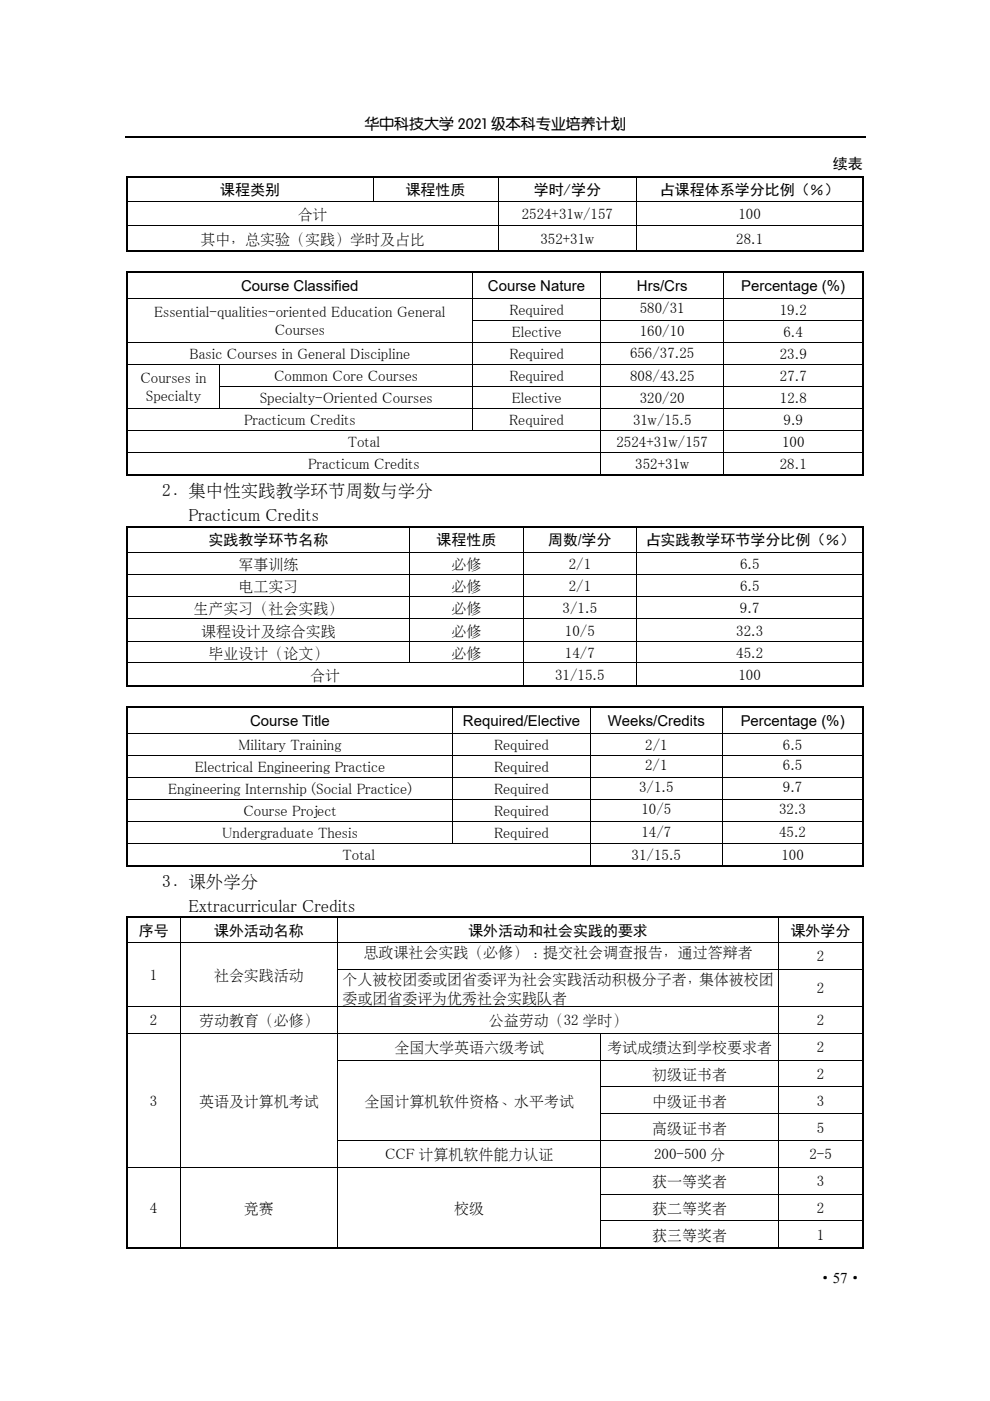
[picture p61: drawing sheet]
<svg xmlns="http://www.w3.org/2000/svg" width="210mm" height="297mm" viewBox="0 0 210 297" stroke-linecap="round" stroke-linejoin="round" font-family="sans-serif">
<defs><g id="words">
<g font-size="3.7">
<text x="34.4" y="105.2">2．集中性实践教学环节周数与学分</text>
<text x="40" y="110.4">Practicum Credits</text>
<text x="34.4" y="188">3．课外学分</text>
<text x="40" y="193.3">Extracurricular Credits</text>
</g>
<g font-size="3.2">
<text x="77.3" y="27.3">华中科技大学 2021 级本科专业培养计划</text>
<text x="176.7" y="35.8">续表</text>
<text x="46.7" y="41.3">课程类别</text>
<text x="86" y="41.3">课程性质</text>
<text x="113.2" y="41.3">学时/学分</text>
<text x="140" y="41.3">占课程体系学分比例（％）</text>
<text x="63.1" y="46.5">合计</text>
<text x="110.7" y="46.5">2524+31w/157</text>
<text x="156.6" y="46.5">100</text>
<text x="42.5" y="51.6">其中，总实验（实践）学时及占比</text>
<text x="114.6" y="51.6">352+31w</text>
<text x="156.2" y="51.6">28.1</text>
<text x="51.2" y="61.7">Course Classified</text>
<text x="103.5" y="61.7">Course Nature</text>
<text x="135.1" y="61.7">Hrs/Crs</text>
<text x="157.2" y="61.7">Percentage (%)</text>
<text x="32.7" y="67.2">Essential-qualities-oriented Education General</text>
<text x="58.3" y="71.1">Courses</text>
<text x="108" y="66.8">Required</text>
<text x="108.6" y="71.5">Elective</text>
<text x="135.7" y="66.5">580/31</text>
<text x="135.7" y="71.1">160/10</text>
<text x="165.4" y="66.8">19.2</text>
<text x="166.2" y="71.5">6.4</text>
<text x="40.2" y="76.1">Basic Courses in General Discipline</text>
<text x="108" y="76.1">Required</text>
<text x="133.6" y="75.8">656/37.25</text>
<text x="165.4" y="76.1">23.9</text>
<text x="29.8" y="81.2">Courses in</text>
<text x="58.1" y="80.8">Common Core Courses</text>
<text x="108" y="80.8">Required</text>
<text x="133.6" y="80.8">808/43.25</text>
<text x="165.4" y="80.8">27.7</text>
<text x="30.9" y="85.1">Specialty</text>
<text x="55.1" y="85.5">Specialty-Oriented Courses</text>
<text x="108.6" y="85.5">Elective</text>
<text x="135.7" y="85.5">320/20</text>
<text x="165.4" y="85.5">12.8</text>
<text x="51.8" y="90.1">Practicum Credits</text>
<text x="73.7" y="94.8">Total</text>
<text x="108" y="90.1">Required</text>
<text x="130.8" y="94.8">2524+31w/157</text>
<text x="134.3" y="90.1">31w/15.5</text>
<text x="165.9" y="94.8">100</text>
<text x="166.2" y="90.1">9.9</text>
<text x="65.4" y="99.5">Practicum Credits</text>
<text x="134.7" y="99.5">352+31w</text>
<text x="165.4" y="99.5">28.1</text>
<text x="44.2" y="115.6">实践教学环节名称</text>
<text x="92.6" y="115.6">课程性质</text>
<text x="116.3" y="115.6">周数/学分</text>
<text x="136.9" y="115.6">占实践教学环节学分比例（％）</text>
<text x="50.6" y="120.7">军事训练</text>
<text x="50.6" y="125.4">电工实习</text>
<text x="95.8" y="120.7">必修</text>
<text x="95.8" y="125.4">必修</text>
<text x="120.6" y="120.7">2/1</text>
<text x="120.6" y="125.4">2/1</text>
<text x="157" y="120.7">6.5</text>
<text x="157" y="125.4">6.5</text>
<text x="41.1" y="130.1">生产实习（社会实践）</text>
<text x="95.8" y="130.1">必修</text>
<text x="119.3" y="130.1">3/1.5</text>
<text x="157" y="130.1">9.7</text>
<text x="42.7" y="134.7">课程设计及综合实践</text>
<text x="95.8" y="134.7">必修</text>
<text x="119.8" y="134.7">10/5</text>
<text x="156.2" y="134.7">32.3</text>
<text x="44.2" y="139.4">毕业设计（论文）</text>
<text x="95.8" y="139.4">必修</text>
<text x="119.8" y="139.4">14/7</text>
<text x="156.2" y="139.4">45.2</text>
<text x="65.8" y="144.1">合计</text>
<text x="117.8" y="144.1">31/15.5</text>
<text x="156.6" y="144.1">100</text>
<text x="53" y="153.9">Course Title</text>
<text x="98.2" y="153.9">Required/Elective</text>
<text x="128.9" y="153.9">Weeks/Credits</text>
<text x="157.1" y="153.9">Percentage (%)</text>
<text x="50.6" y="159">Military Training</text>
<text x="104.8" y="159">Required</text>
<text x="136.9" y="159">2/1</text>
<text x="166.1" y="159">6.5</text>
<text x="41.3" y="163.6">Electrical Engineering Practice</text>
<text x="104.8" y="163.6">Required</text>
<text x="135.6" y="168">3/1.5</text>
<text x="136.8" y="163.3">2/1</text>
<text x="166.1" y="168">9.7</text>
<text x="166.1" y="163.3">6.5</text>
<text x="35.7" y="168.3">Engineering Internship (Social Practice)</text>
<text x="51.6" y="173">Course Project</text>
<text x="104.8" y="168.3">Required</text>
<text x="104.8" y="173">Required</text>
<text x="136" y="172.7">10/5</text>
<text x="165.3" y="172.7">32.3</text>
<text x="47.1" y="177.7">Undergraduate Thesis</text>
<text x="104.8" y="177.7">Required</text>
<text x="136" y="177.4">14/7</text>
<text x="165.3" y="177.4">45.2</text>
<text x="72.6" y="182.3">Total</text>
<text x="134" y="182.3">31/15.5</text>
<text x="165.7" y="182.3">100</text>
<text x="29.4" y="198.4">序号</text>
<text x="45.4" y="198.4">课外活动名称</text>
<text x="77.1" y="203">思政课社会实践（必修）：提交社会调查报告，通过答辩者</text>
<text x="99.3" y="198.4">课外活动和社会实践的要求</text>
<text x="167.7" y="198.4">课外学分</text>
<text x="173.3" y="203.8">2</text>
<text x="31.8" y="207.8">1</text>
<text x="45.4" y="207.8">社会实践活动</text>
<text x="72.6" y="208.7">个人被校团委或团省委评为社会实践活动积极分子者，集体被校团</text>
<text x="72.6" y="212.6">委或团省委评为优秀社会实践队者</text>
<text x="173.3" y="210.6">2</text>
<text x="31.8" y="217.4">2</text>
<text x="42.2" y="217.4">劳动教育（必修）</text>
<text x="103.7" y="217.4">公益劳动（32 学时）</text>
<text x="173.3" y="217.4">2</text>
<text x="83.7" y="223.1">全国大学英语六级考试</text>
<text x="128.8" y="223.1">考试成绩达到学校要求者</text>
<text x="173.3" y="223.1">2</text>
<text x="138.3" y="228.8">初级证书者</text>
<text x="173.3" y="228.8">2</text>
<text x="31.8" y="234.5">3</text>
<text x="42.2" y="234.5">英语及计算机考试</text>
<text x="77.3" y="234.5">全国计算机软件资格、水平考试</text>
<text x="138.3" y="234.5">中级证书者</text>
<text x="173.3" y="234.5">3</text>
<text x="81.7" y="245.8">CCF 计算机软件能力认证</text>
<text x="138.3" y="240.1">高级证书者</text>
<text x="138.7" y="245.8">200-500 分</text>
<text x="171.7" y="245.8">2-5</text>
<text x="173.3" y="240.1">5</text>
<text x="138.3" y="251.5">获一等奖者</text>
<text x="173.3" y="251.5">3</text>
<text x="31.8" y="257.2">4</text>
<text x="51.8" y="257.2">竞赛</text>
<text x="96.4" y="257.2">校级</text>
<text x="138.3" y="257.2">获二等奖者</text>
<text x="173.3" y="257.2">2</text>
<text x="138.3" y="262.9">获三等奖者</text>
<text x="173.3" y="262.9">1</text>
<text x="173.5" y="272.1">·57·</text>
</g>
</g></defs>
<path d="M26.5 29.1h157" fill="none" stroke="#000" stroke-width=".25"/>
<g fill="#000">
<path d="M26.8 37.3h.4v.3h-.4zM79.1 37.6h.1zM105.6 37.6h.1zM135 37.6h.1zM182.8 37.3h.4v.3h-.4zM26.8 57.6h.4v.3h-.4zM100.2 57.9h.1zM127.3 57.9h.2zM153.4 57.9h.2zM182.8 53h.4v.3h-.4zM182.8 57.6h.4v.3h-.4zM26.8 67.9h.4v.1h-.4z"/>
<path d="M26.8 81.9h.4v.1h-.4zM26.8 111.5h.4v.4h-.4zM86.8 111.8l.2 .1zM110.9 111.8l.2 .1zM135 111.8l.1 .1zM182.8 100.6h.4v.3h-.4zM182.8 111.5h.4v.4h-.4zM182.8 111.5h.4v.3h-.4zM26.8 149.8h.4v.3h-.4zM96 150.1h.2zM125.1 150.1h.2zM153.2 150.1h.1z"/>
<path d="M182.8 145.2h.4v.3h-.4zM182.8 149.8h.4v.3h-.4zM26.8 194.4h.4v.3h-.4zM38.1 194.7h.2zM71.5 194.7h.2zM165.1 194.7h.1zM182.8 183.4h.4v.4h-.4zM182.8 194.4h.4v.3h-.4zM26.8 205.4h.4v.1h-.4zM38.1 205.4h.2v.1h-.2zM26.8 224.7h.4v.2h-.4zM26.8 230.4h.4v.1h-.4z"/>
<path d="M26.8 236.1h.4v.1h-.4zM38.1 224.7h.2v.2h-.2zM38.1 230.4h.2v.1h-.2zM38.1 236.1h.2v.1h-.2zM71.5 230.4h.2v.1h-.2zM71.5 236.1h.2v.1h-.2zM26.8 241.7h.4v.2h-.4zM26.8 253.1h.4v.2h-.4zM26.8 258.8h.4v.1h-.4zM38.1 241.7h.2v.2h-.2zM38.1 253.1h.2v.2h-.2zM38.1 258.8h.2v.1h-.2z"/>
<path d="M71.5 253.1h.2v.2h-.2zM71.5 258.8h.2v.1h-.2zM182.8 264.4h.4v.4h-.4z"/>
</g>
<g fill="none" stroke="#000" stroke-width=".34">
<path d="M26.8 37.4h156M27 37.6v5M183 37.6v5M26.8 53.1h156M26.8 57.7h156M27 42.8v5M27 48v5.3M27 57.9v5.3M183 42.8v5M183 48v5.3M183 57.9v5.3M27 63.4v4.5"/>
<path d="M27 68v4.5M27 72.7v4.5M27 77.4v4.5M183 63.4v4.5M183 68v4.5M183 72.7v4.5M183 77.4v4.5M27 82v4.6M27 86.7v4.5M27 91.4v4.5M27 96.1v4.8M183 82v4.6"/>
<path d="M183 86.7v4.5M183 91.4v4.5M183 96.1v4.8M26.8 100.7h156M26.8 111.7h156M27 111.9v5.2M27 117.3v4.5M183 111.9v5.2M183 117.3v4.5M27 122v4.5M27 126.6v4.5M27 131.3v4.5"/>
<path d="M27 136v4.5M183 122v4.5M183 126.6v4.5M183 131.3v4.5M183 136v4.5M26.8 145.4h156M26.8 149.9h156M27 140.7v4.8M27 150.1v5.3M27 155.5v4.5M183 140.7v4.8M183 150.1v5.3"/>
<path d="M183 155.5v4.5M27 160.2v4.5M27 164.9v4.5M27 169.5v4.6M27 174.2v4.5M27 178.9v4.9M183 160.2v4.5M183 164.9v4.5M183 169.5v4.6M183 174.2v4.5M183 178.9v4.9M26.8 183.6h156"/>
<path d="M26.8 194.5h156M27 194.7v5M27 199.9v5.5M183 194.7v5M183 199.9v5.5M27 205.5v7.8M27 213.5v5.5M27 219.2v5.5M183 205.5v7.8M183 213.5v5.5M183 219.2v5.5M27 224.9v5.5"/>
<path d="M27 230.5v5.6M27 236.2v5.5M183 224.9v5.5M183 230.5v5.6M183 236.2v5.5M27 241.9v5.5M27 247.6v5.5M27 253.3v5.5M27 258.9v5.9M183 241.9v5.5M183 247.6v5.5M183 253.3v5.5"/>
<path d="M183 258.9v5.9M26.8 264.6h156"/>
</g>
<g fill="none" stroke="#000" stroke-width=".21">
<path d="M79.2 37.6v5M105.6 37.6v5M135 37.6v5M26.8 42.7h156.4M26.8 47.9h156.4M100.2 57.9v5.3M105.6 42.8v5M105.6 48v5M127.4 57.9v5.3M135 42.8v5M135 48v5M153.5 57.9v5.3"/>
<path d="M26.8 63.3h156.4M26.8 72.6h156.4M26.8 77.3h156.4M46.7 77.4v4.5M100.2 67.9h83M100.2 63.4v4.5M100.2 68v4.5M100.2 72.7v4.5M100.2 77.4v4.5M127.4 63.4v4.5M127.4 68v4.5M127.4 72.7v4.5"/>
<path d="M127.4 77.4v4.5M153.5 63.4v4.5M153.5 68v4.5M153.5 72.7v4.5M153.5 77.4v4.5M26.8 86.6h156.4M26.8 91.3h156.4M26.8 96h156.4M46.6 82h136.6M46.7 82v4.6M100.2 82v4.6M100.2 86.7v4.5"/>
<path d="M127.4 82v4.6M127.4 86.7v4.5M127.4 91.4v4.5M127.4 96.1v4.5M153.5 82v4.6M153.5 86.7v4.5M153.5 91.4v4.5M153.5 96.1v4.5M26.8 117.2h156.4M86.9 111.9v5.2M86.9 117.3v4.5M111 111.9v5.2"/>
<path d="M111 117.3v4.5M135 111.9v5.2M135 117.3v4.5M26.8 121.9h156.4M26.8 126.6h156.4M26.8 131.2h156.4M26.8 135.9h156.4M86.9 122v4.5M86.9 126.6v4.5M86.9 131.3v4.5M86.9 136v4.5M111 122v4.5"/>
<path d="M111 126.6v4.5M111 131.3v4.5M111 136v4.5M135 122v4.5M135 126.6v4.5M135 131.3v4.5M135 136v4.5M26.8 140.6h156.4M26.8 155.4h156.4M96.1 150.1v5.3M96.1 155.5v4.5M111 140.7v4.5"/>
<path d="M125.2 150.1v5.3M125.2 155.5v4.5M135 140.7v4.5M153.2 150.1v5.3M153.2 155.5v4.5M26.8 160.1h156.4M26.8 164.8h156.4M26.8 169.5h156.4M26.8 174.1h156.4M26.8 178.8h156.4M96.1 160.2v4.5M96.1 164.9v4.5"/>
<path d="M96.1 169.5v4.6M96.1 174.2v4.5M125.2 160.2v4.5M125.2 164.9v4.5M125.2 169.5v4.6M125.2 174.2v4.5M125.2 178.9v4.5M153.2 160.2v4.5M153.2 164.9v4.5M153.2 169.5v4.6M153.2 174.2v4.5M153.2 178.9v4.5"/>
<path d="M26.8 199.8h156.4M38.2 194.7v5M38.2 199.9v5.5M71.6 194.7v5M71.6 199.9v5.5M165.1 194.7v5M165.1 199.9v5.5M26.8 213.4h156.4M26.8 219.1h156.4M38.2 205.5v7.8M38.2 213.5v5.5M38.2 219.2v5.5"/>
<path d="M71.5 205.5h111.7M71.6 205.5v7.8M71.6 213.5v5.5M71.6 219.2v5.5M127.4 219.2v5.5M165.1 205.5v7.8M165.1 213.5v5.5M165.1 219.2v5.5M38.2 224.9v5.5M38.2 230.5v5.6M38.2 236.2v5.5M71.5 224.8h111.7"/>
<path d="M71.6 224.9v5.5M71.6 230.5v5.6M71.6 236.2v5.5M127.3 230.4h55.9M127.3 236.1h55.9M127.4 224.9v5.5M127.4 230.5v5.6M127.4 236.2v5.5M165.1 224.9v5.5M165.1 230.5v5.6M165.1 236.2v5.5M26.8 247.5h156.4"/>
<path d="M38.2 241.9v5.5M38.2 247.6v5.5M38.2 253.3v5.5M38.2 258.9v5.5M71.5 241.8h111.7M71.6 241.9v5.5M71.6 247.6v5.5M71.6 253.3v5.5M71.6 258.9v5.5M127.3 253.2h55.9M127.3 258.8h55.9M127.4 241.9v5.5"/>
<path d="M127.4 247.6v5.5M127.4 253.3v5.5M127.4 258.9v5.5M165.1 241.9v5.5M165.1 247.6v5.5M165.1 253.3v5.5M165.1 258.9v5.5"/>
</g>
<use href="#words"/>
</svg>
